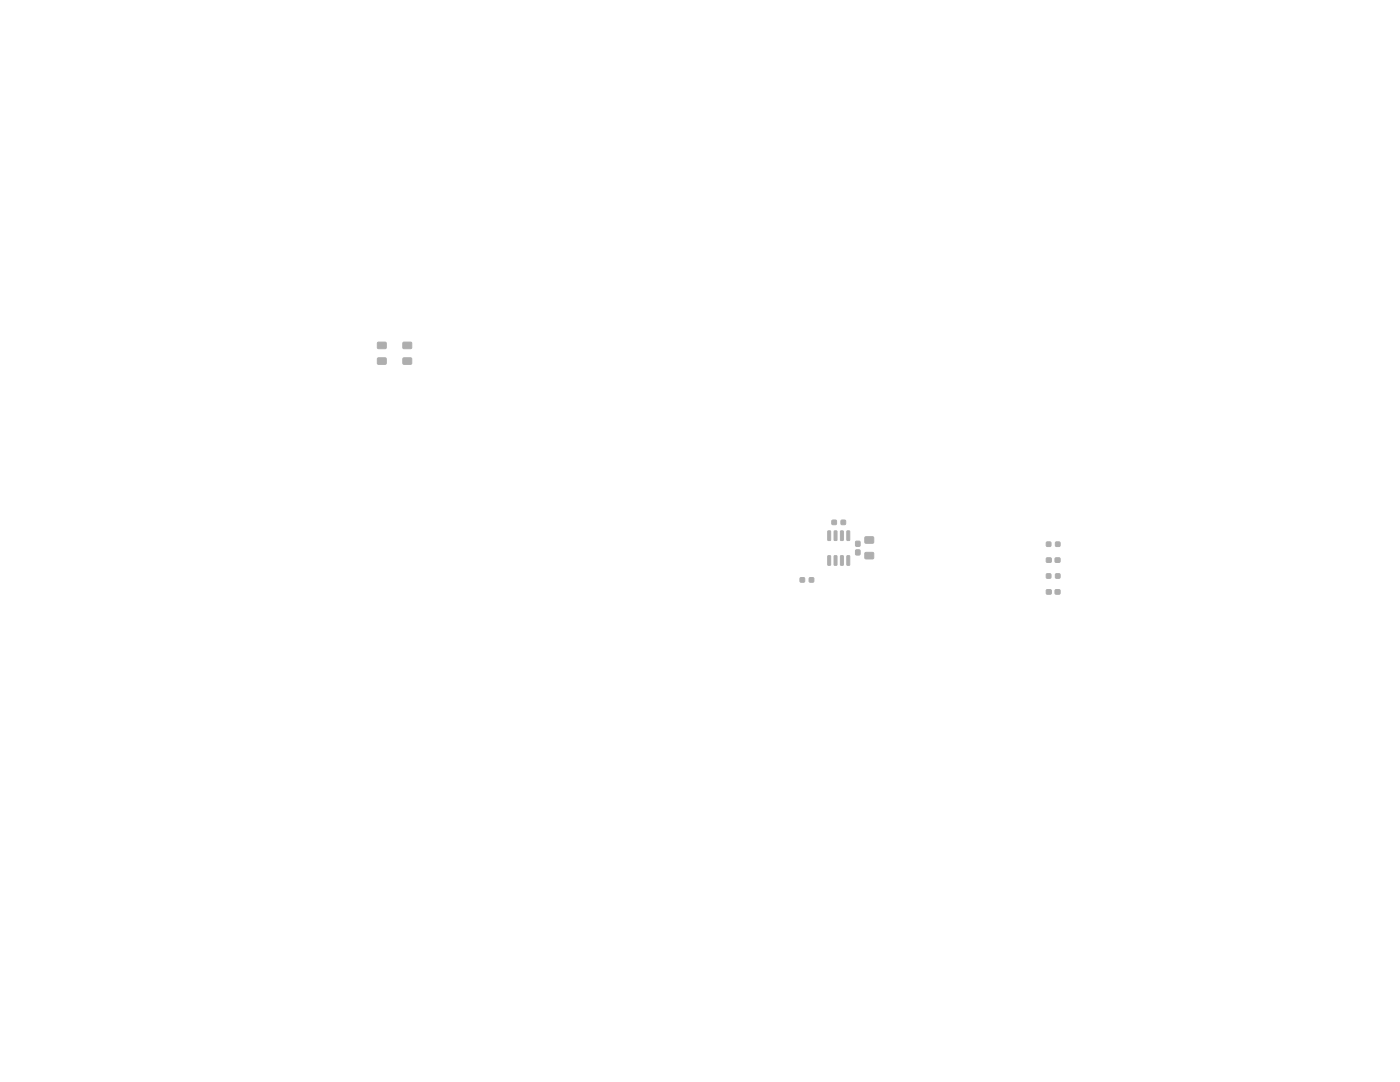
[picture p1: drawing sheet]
<svg xmlns="http://www.w3.org/2000/svg" width="279mm" height="216mm" viewBox="0 0 279 216" stroke-linecap="round" stroke-linejoin="round" font-family="sans-serif">
<g fill="#bbaaa4" stroke="#bbaaa4" stroke-width=".2">
<path d="M169 106h.6l-.1 1.9-.5-.1z"/>
<path d="M167.8 106h.5l-.1 1.9-.5-.1z"/>
<path d="M166.5 106h.5v1.9l-.5-.1z"/>
<path d="M165.2 106h.6l-.1 1.9-.5-.1z"/>
<path d="M165.2 110.9l.6 .1-.1 1.8-.5-.1z"/>
<path d="M166.5 110.9l.5 .1v1.8l-.5-.1z"/>
<path d="M167.8 110.9l.5 .1-.1 1.8-.5-.1z"/>
<path d="M169 110.9l.6 .1-.1 1.8-.5-.1z"/>
<path d="M80.5 71.5h1.6v1.1h-1.6z"/>
<path d="M80.5 68.3h1.6v1.2h-1.6z"/>
<path d="M172.7 110.3h1.6v1.2h-1.6z"/>
<path d="M172.7 107.2h1.6v1.1h-1.6z"/>
<path d="M208.9 111.4h.9v.8h-.9z"/>
<path d="M210.6 111.4h.9v.8h-.9z"/>
<path d="M208.9 114.5h.8v.8h-.8z"/>
<path d="M210.7 114.5h.8v.8h-.8z"/>
<path d="M167.9 103.8h.8v.8h-.8z"/>
<path d="M166.1 103.8h.8v.8h-.8z"/>
<path d="M208.9 108.2h.8v.8h-.8z"/>
<path d="M210.7 108.2h.8v.8h-.8z"/>
<path d="M170.8 109.8h.8v.9h-.8z"/>
<path d="M170.8 108h.8v1h-.8z"/>
<path d="M208.9 117.7h.9v.8h-.9z"/>
<path d="M210.6 117.7h.9v.8h-.9z"/>
<path d="M75.4 71.5h1.6v1.1h-1.6z"/>
<path d="M75.4 68.3h1.6v1.2h-1.6z"/>
<path d="M161.5 115.3h.9v.8h-.9z"/>
<path d="M159.7 115.3h.8v.8h-.8z"/>
</g>
</svg>
